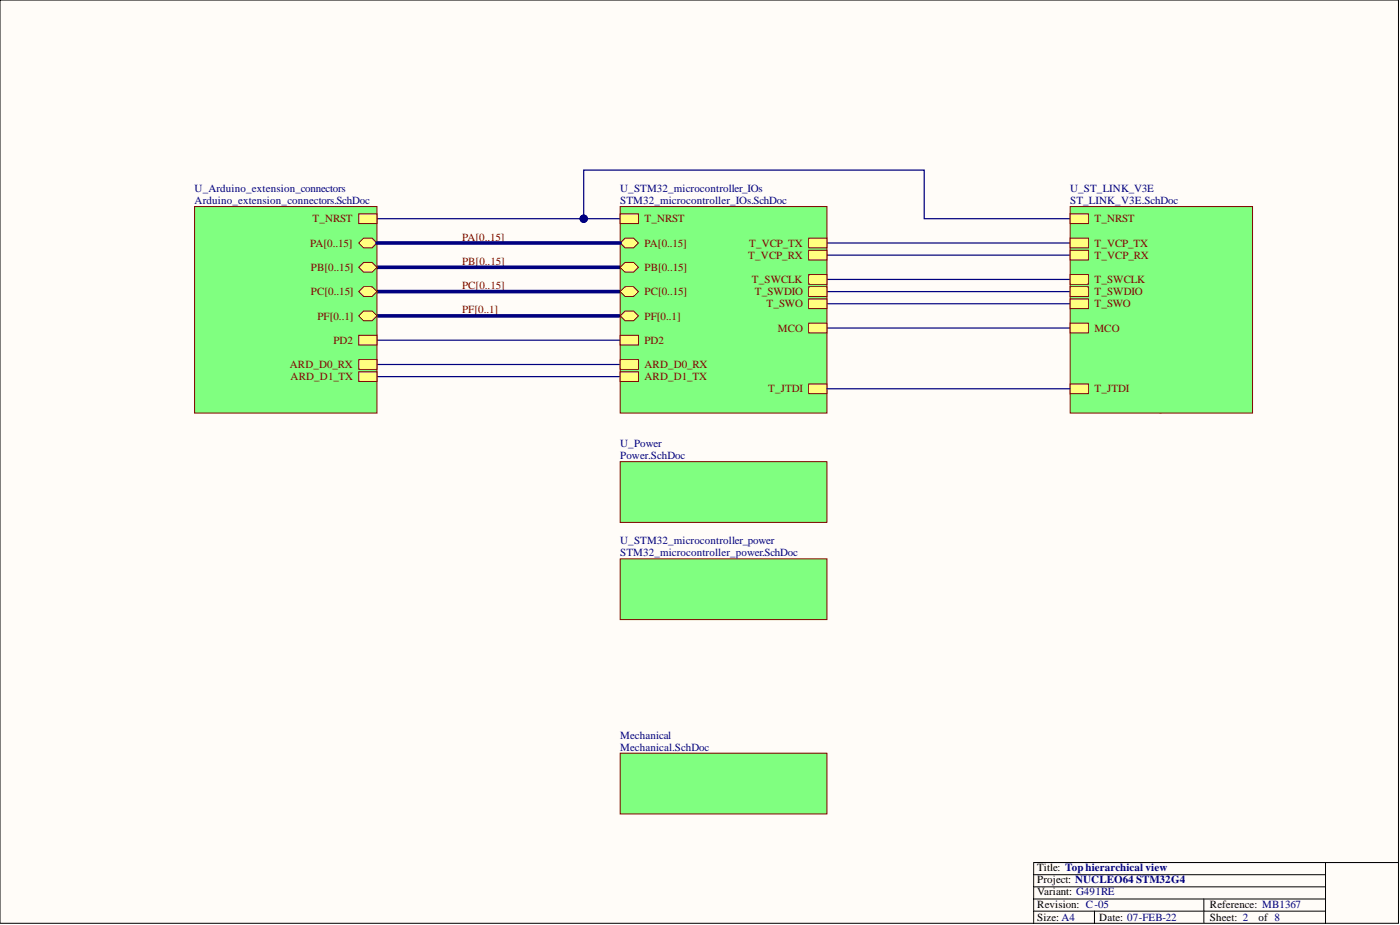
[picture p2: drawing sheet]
<svg xmlns="http://www.w3.org/2000/svg" width="292mm" height="193mm" viewBox="0 0 292 193" stroke-linecap="round" stroke-linejoin="round" font-family="sans-serif">
<defs><g id="words">
<g font-size="2.3" fill="#000080">
<text x="40.6" y="40">U_Arduino_extension_connectors</text>
<text x="129.4" y="40">U_STM32_microcontroller_IOs</text>
<text x="223.3" y="40">U_ST_LINK_V3E</text>
<text x="40.6" y="42.6">Arduino_extension_connectors.SchDoc</text>
<text x="129.4" y="42.6">STM32_microcontroller_IOs.SchDoc</text>
<text x="223.3" y="42.6">ST_LINK_V3E.SchDoc</text>
<text x="129.4" y="93.3">U_Power</text>
<text x="129.4" y="95.8">Power.SchDoc</text>
<text x="129.4" y="113.5">U_STM32_microcontroller_power</text>
<text x="129.4" y="116.1">STM32_microcontroller_power.SchDoc</text>
<text x="129.4" y="154.1">Mechanical</text>
<text x="129.4" y="156.6">Mechanical.SchDoc</text>
</g>
<g font-size="2.3" fill="#800000">
<text x="65.2" y="46.4">T_NRST</text>
<text x="134.5" y="46.4">T_NRST</text>
<text x="228.4" y="46.4">T_NRST</text>
<text x="64.7" y="51.5">PA[0..15]</text>
<text x="96.4" y="50.2">PA[0..15]</text>
<text x="134.5" y="51.5">PA[0..15]</text>
<text x="156.1" y="54">T_VCP_RX</text>
<text x="156.3" y="51.5">T_VCP_TX</text>
<text x="228.4" y="51.5">T_VCP_TX</text>
<text x="228.4" y="54">T_VCP_RX</text>
<text x="64.9" y="56.5">PB[0..15]</text>
<text x="96.4" y="55.3">PB[0..15]</text>
<text x="134.5" y="56.5">PB[0..15]</text>
<text x="156.9" y="59.1">T_SWCLK</text>
<text x="228.4" y="59.1">T_SWCLK</text>
<text x="64.9" y="61.6">PC[0..15]</text>
<text x="96.4" y="60.3">PC[0..15]</text>
<text x="96.4" y="65.4">PF[0..1]</text>
<text x="134.5" y="61.6">PC[0..15]</text>
<text x="157.5" y="61.6">T_SWDIO</text>
<text x="159.9" y="64.1">T_SWO</text>
<text x="228.4" y="64.1">T_SWO</text>
<text x="228.4" y="61.6">T_SWDIO</text>
<text x="66.2" y="66.7">PF[0..1]</text>
<text x="69.6" y="71.7">PD2</text>
<text x="134.5" y="66.7">PF[0..1]</text>
<text x="134.5" y="71.7">PD2</text>
<text x="162.3" y="69.2">MCO</text>
<text x="228.4" y="69.2">MCO</text>
<text x="60.5" y="76.8">ARD_D0_RX</text>
<text x="134.5" y="76.8">ARD_D0_RX</text>
<text x="60.6" y="79.3">ARD_D1_TX</text>
<text x="134.5" y="79.3">ARD_D1_TX</text>
<text x="160.3" y="81.9">T_JTDI</text>
<text x="228.4" y="81.9">T_JTDI</text>
</g>
<text font-size="2.3" fill="#ee0e22" x="233.4" y="85.7">Cuttable part on PCB</text>
<g font-size="2.3">
<text x="216.4" y="181.7">Title: Top hierarchical view</text>
<text x="216.4" y="184.3">Project: NUCLEO64 STM32G4</text>
<text x="216.4" y="189.3">Revision: C-05</text>
<text x="216.4" y="186.8">Variant: G491RE</text>
<text x="252.5" y="189.3">Reference: MB1367</text>
<text x="216.4" y="192.1">Size: A4</text>
<text x="229.4" y="192.1">Date: 07-FEB-22</text>
<text x="252.5" y="192.1">Sheet: 2</text>
<text x="262.6" y="192.1">of 8</text>
</g>
</g></defs>
<path d="M0 0h291.8v192.6h-291.8z" fill-rule="evenodd" fill="#fffcf8"/>
<path d="M0 0h291.8v192.6h-291.8z" fill="none" stroke="#000" stroke-width=".21"/>
<path d="M0 0h291.8v192.6h-291.8z" fill-rule="evenodd" fill="#fffcf8"/>
<path d="M0 0h291.8v192.6h-291.8zM276.6 179.9v12.7M291.8 179.9h-76.1v12.7M215.7 182.5h60.9M215.7 185h60.9M215.7 190.1h60.9M215.7 187.5h60.9M228.4 190.1v2.5M251.2 187.5v5.1" fill="none" stroke="#000" stroke-width=".21"/>
<path d="M78.7 45.6h50.7M172.5 50.7h50.8M172.5 53.2h50.8M172.5 58.3h50.8M78.7 71h50.7M78.7 76h50.7M78.7 78.6h50.7M172.5 60.8h50.8M172.5 63.4h50.8M172.5 68.4h50.8" fill="none" stroke="#000080" stroke-width=".25"/>
<path d="M78.7 65.9h50.7M78.7 60.8h50.7" fill="none" stroke="#000080" stroke-width=".76"/>
<circle cx="121.8" cy="45.6" r=".76" fill="#000080"/>
<circle cx="121.8" cy="45.6" r=".76" fill="none" stroke="#000080" stroke-width=".21"/>
<path d="M121.8 45.6v-10.1h71v10.1h30.5" fill="none" stroke="#000080" stroke-width=".25"/>
<circle cx="121.8" cy="45.6" r=".76" fill="#000080"/>
<circle cx="121.8" cy="45.6" r=".76" fill="none" stroke="#000080" stroke-width=".21"/>
<path d="M78.7 55.8h50.7" fill="none" stroke="#000080" stroke-width=".76"/>
<path d="M40.6 43.1h38.1v43.1h-38.1z" fill-rule="evenodd" fill="#80ff80"/>
<path d="M40.6 43.1h38.1v43.1h-38.1z" fill="none" stroke="#800000" stroke-width=".21"/>
<path d="M74.8 50.7l1.1-1h1.7l1.1 1-1.1 1h-1.7z" fill-rule="evenodd" fill="#ffff80"/>
<path d="M74.8 50.7l1.1-1h1.7l1.1 1-1.1 1h-1.7z" fill="none" stroke="#800000" stroke-width=".21"/>
<path d="M74.8 55.8l1.1-1.1h1.7l1.1 1.1-1.1 1h-1.7z" fill-rule="evenodd" fill="#ffff80"/>
<path d="M74.8 55.8l1.1-1.1h1.7l1.1 1.1-1.1 1h-1.7z" fill="none" stroke="#800000" stroke-width=".21"/>
<path d="M74.8 60.8l1.1-1h1.7l1.1 1-1.1 1h-1.7z" fill-rule="evenodd" fill="#ffff80"/>
<path d="M74.8 60.8l1.1-1h1.7l1.1 1-1.1 1h-1.7z" fill="none" stroke="#800000" stroke-width=".21"/>
<path d="M74.8 70h3.9v2h-3.9z" fill-rule="evenodd" fill="#ffff80"/>
<path d="M74.8 70h3.9v2h-3.9z" fill="none" stroke="#800000" stroke-width=".21"/>
<path d="M74.8 65.9l1.1-1h1.7l1.1 1-1.1 1h-1.7z" fill-rule="evenodd" fill="#ffff80"/>
<path d="M74.8 65.9l1.1-1h1.7l1.1 1-1.1 1h-1.7z" fill="none" stroke="#800000" stroke-width=".21"/>
<path d="M74.8 75h3.9v2.1h-3.9z" fill-rule="evenodd" fill="#ffff80"/>
<path d="M74.8 75h3.9v2.1h-3.9z" fill="none" stroke="#800000" stroke-width=".21"/>
<path d="M74.8 77.6h3.9v2h-3.9z" fill-rule="evenodd" fill="#ffff80"/>
<path d="M74.8 77.6h3.9v2h-3.9z" fill="none" stroke="#800000" stroke-width=".21"/>
<path d="M74.8 44.6h3.9v2h-3.9z" fill-rule="evenodd" fill="#ffff80"/>
<path d="M74.8 44.6h3.9v2h-3.9z" fill="none" stroke="#800000" stroke-width=".21"/>
<path d="M129.4 96.3h43.1v12.7h-43.1z" fill-rule="evenodd" fill="#80ff80"/>
<path d="M129.4 96.3h43.1v12.7h-43.1z" fill="none" stroke="#800000" stroke-width=".21"/>
<path d="M129.4 43.1h43.1v43.1h-43.1z" fill-rule="evenodd" fill="#80ff80"/>
<path d="M129.4 43.1h43.1v43.1h-43.1z" fill="none" stroke="#800000" stroke-width=".21"/>
<path d="M129.4 50.7l1-1h1.8l1 1-1 1h-1.8z" fill-rule="evenodd" fill="#ffff80"/>
<path d="M129.4 50.7l1-1h1.8l1 1-1 1h-1.8z" fill="none" stroke="#800000" stroke-width=".21"/>
<path d="M129.4 55.8l1-1.1h1.8l1 1.1-1 1h-1.8z" fill-rule="evenodd" fill="#ffff80"/>
<path d="M129.4 55.8l1-1.1h1.8l1 1.1-1 1h-1.8z" fill="none" stroke="#800000" stroke-width=".21"/>
<path d="M129.4 60.8l1-1h1.8l1 1-1 1h-1.8z" fill-rule="evenodd" fill="#ffff80"/>
<path d="M129.4 60.8l1-1h1.8l1 1-1 1h-1.8z" fill="none" stroke="#800000" stroke-width=".21"/>
<path d="M129.4 65.9l1-1h1.8l1 1-1 1h-1.8z" fill-rule="evenodd" fill="#ffff80"/>
<path d="M129.4 65.9l1-1h1.8l1 1-1 1h-1.8z" fill="none" stroke="#800000" stroke-width=".21"/>
<path d="M129.4 75h3.8v2.1h-3.8z" fill-rule="evenodd" fill="#ffff80"/>
<path d="M129.4 75h3.8v2.1h-3.8z" fill="none" stroke="#800000" stroke-width=".21"/>
<path d="M129.4 77.6h3.8v2h-3.8z" fill-rule="evenodd" fill="#ffff80"/>
<path d="M129.4 77.6h3.8v2h-3.8z" fill="none" stroke="#800000" stroke-width=".21"/>
<path d="M168.7 67.4h3.8v2h-3.8z" fill-rule="evenodd" fill="#ffff80"/>
<path d="M168.7 67.4h3.8v2h-3.8z" fill="none" stroke="#800000" stroke-width=".21"/>
<path d="M129.4 70h3.8v2h-3.8z" fill-rule="evenodd" fill="#ffff80"/>
<path d="M129.4 70h3.8v2h-3.8z" fill="none" stroke="#800000" stroke-width=".21"/>
<path d="M129.4 44.6h3.8v2h-3.8z" fill-rule="evenodd" fill="#ffff80"/>
<path d="M129.4 44.6h3.8v2h-3.8z" fill="none" stroke="#800000" stroke-width=".21"/>
<path d="M168.7 49.7h3.8v2h-3.8z" fill-rule="evenodd" fill="#ffff80"/>
<path d="M168.7 49.7h3.8v2h-3.8z" fill="none" stroke="#800000" stroke-width=".21"/>
<path d="M168.7 52.2h3.8v2h-3.8z" fill-rule="evenodd" fill="#ffff80"/>
<path d="M168.7 52.2h3.8v2h-3.8z" fill="none" stroke="#800000" stroke-width=".21"/>
<path d="M168.7 57.3h3.8v2h-3.8z" fill-rule="evenodd" fill="#ffff80"/>
<path d="M168.7 57.3h3.8v2h-3.8z" fill="none" stroke="#800000" stroke-width=".21"/>
<path d="M168.7 62.4h3.8v2h-3.8z" fill-rule="evenodd" fill="#ffff80"/>
<path d="M168.7 62.4h3.8v2h-3.8z" fill="none" stroke="#800000" stroke-width=".21"/>
<path d="M168.7 59.8h3.8v2h-3.8z" fill-rule="evenodd" fill="#ffff80"/>
<path d="M168.7 59.8h3.8v2h-3.8z" fill="none" stroke="#800000" stroke-width=".21"/>
<path d="M168.7 80.1h3.8v2h-3.8z" fill-rule="evenodd" fill="#ffff80"/>
<path d="M168.7 80.1h3.8v2h-3.8z" fill="none" stroke="#800000" stroke-width=".21"/>
<path d="M129.4 116.6h43.1v12.7h-43.1z" fill-rule="evenodd" fill="#80ff80"/>
<path d="M129.4 116.6h43.1v12.7h-43.1z" fill="none" stroke="#800000" stroke-width=".21"/>
<path d="M78.7 50.7h50.7" fill="none" stroke="#000080" stroke-width=".76"/>
<path d="M223.3 43.1h38v43.1h-38z" fill-rule="evenodd" fill="#80ff80"/>
<path d="M223.3 43.1h38v43.1h-38z" fill="none" stroke="#800000" stroke-width=".21"/>
<path d="M223.3 57.3h3.8v2h-3.8z" fill-rule="evenodd" fill="#ffff80"/>
<path d="M223.3 57.3h3.8v2h-3.8z" fill="none" stroke="#800000" stroke-width=".21"/>
<path d="M223.3 62.4h3.8v2h-3.8z" fill-rule="evenodd" fill="#ffff80"/>
<path d="M223.3 62.4h3.8v2h-3.8z" fill="none" stroke="#800000" stroke-width=".21"/>
<path d="M223.3 44.6h3.8v2h-3.8z" fill-rule="evenodd" fill="#ffff80"/>
<path d="M223.3 44.6h3.8v2h-3.8z" fill="none" stroke="#800000" stroke-width=".21"/>
<path d="M223.3 67.4h3.8v2h-3.8z" fill-rule="evenodd" fill="#ffff80"/>
<path d="M223.3 67.4h3.8v2h-3.8z" fill="none" stroke="#800000" stroke-width=".21"/>
<path d="M223.3 59.8h3.8v2h-3.8z" fill-rule="evenodd" fill="#ffff80"/>
<path d="M223.3 59.8h3.8v2h-3.8z" fill="none" stroke="#800000" stroke-width=".21"/>
<path d="M223.3 49.7h3.8v2h-3.8z" fill-rule="evenodd" fill="#ffff80"/>
<path d="M223.3 49.7h3.8v2h-3.8z" fill="none" stroke="#800000" stroke-width=".21"/>
<path d="M223.3 52.2h3.8v2h-3.8z" fill-rule="evenodd" fill="#ffff80"/>
<path d="M223.3 52.2h3.8v2h-3.8z" fill="none" stroke="#800000" stroke-width=".21"/>
<path d="M223.3 80.1h3.8v2h-3.8z" fill-rule="evenodd" fill="#ffff80"/>
<path d="M223.3 80.1h3.8v2h-3.8z" fill="none" stroke="#800000" stroke-width=".21"/>
<path d="M172.5 81.1h50.8" fill="none" stroke="#000080" stroke-width=".25"/>
<path d="M129.4 157.1h43.1v12.7h-43.1z" fill-rule="evenodd" fill="#80ff80"/>
<path d="M129.4 157.1h43.1v12.7h-43.1z" fill="none" stroke="#800000" stroke-width=".21"/>
<use href="#words"/>
</svg>
